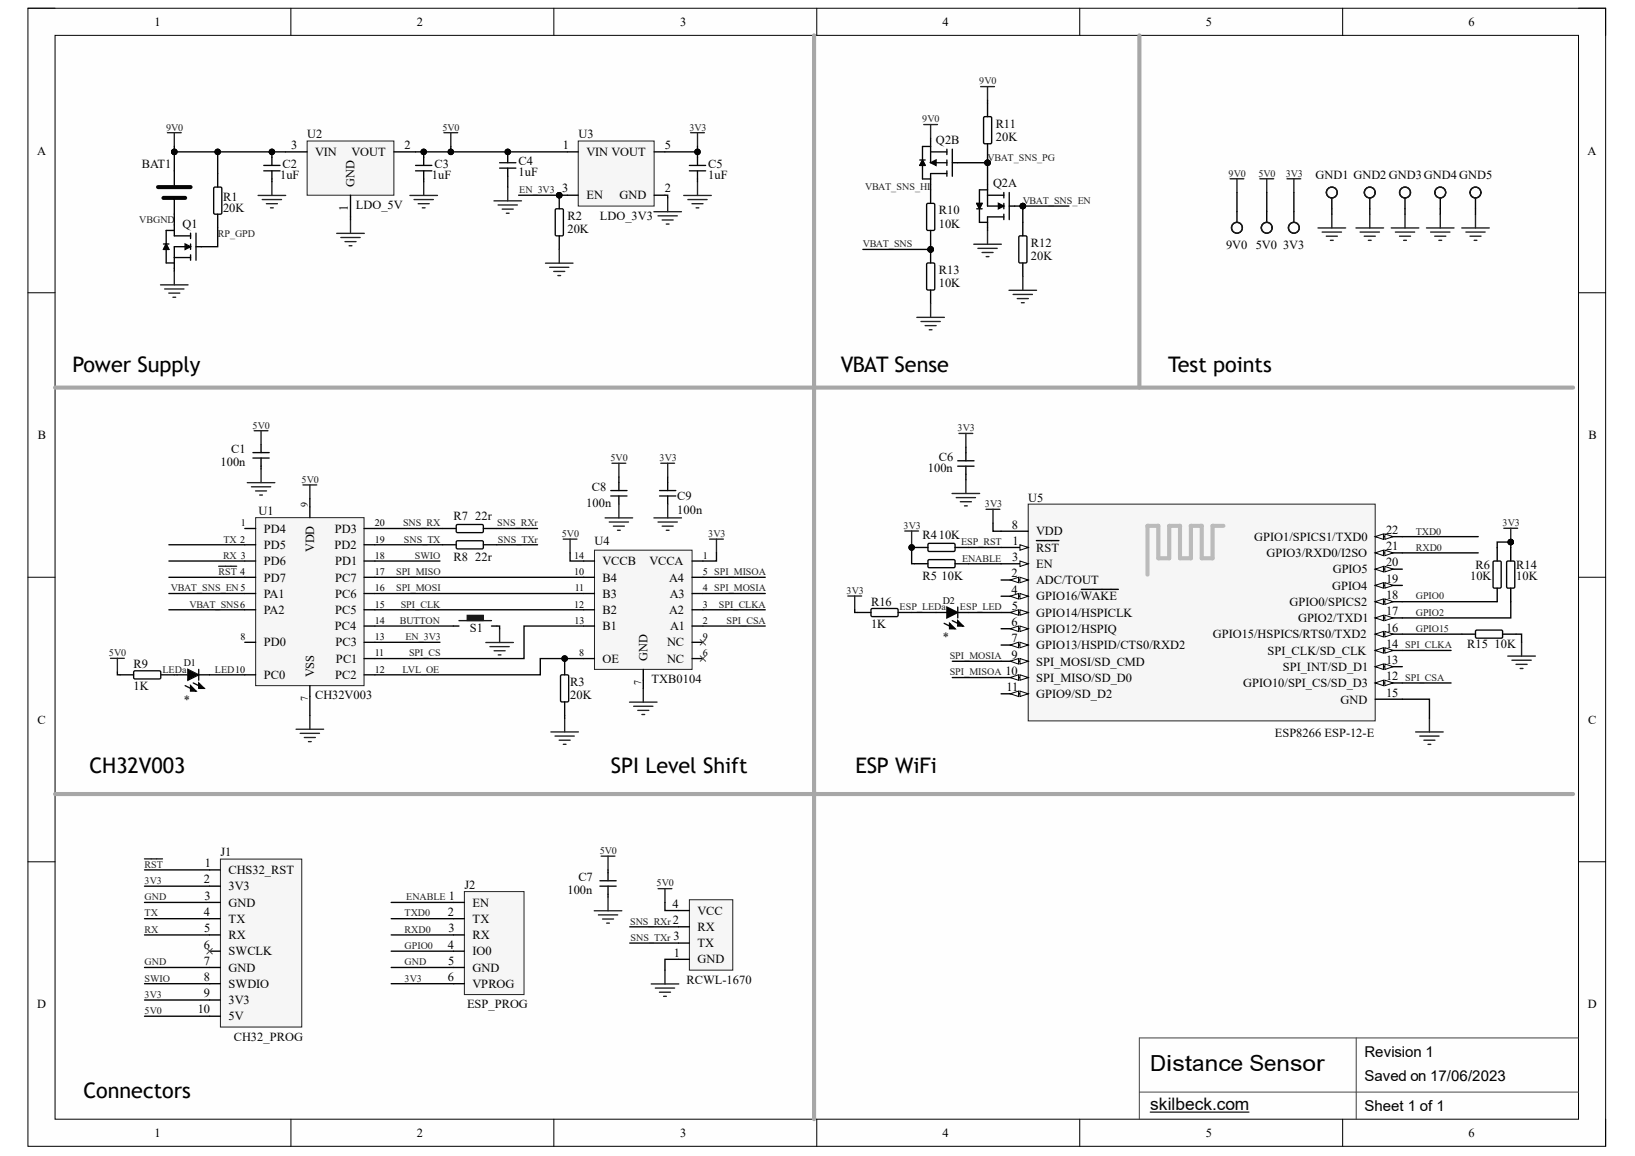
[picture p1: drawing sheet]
<svg xmlns="http://www.w3.org/2000/svg" width="297mm" height="210mm" viewBox="0 0 297 210" stroke-linecap="round" stroke-linejoin="round" font-family="sans-serif">
<defs><g id="words">
<text font-size="4" x="209" y="194.5">Distance Sensor</text>
<g font-size="3.9">
<text x="13.2" y="67.6">Power Supply</text>
<text x="152.7" y="67.6">VBAT Sense</text>
<text x="212.2" y="67.6">Test points</text>
<text x="16.2" y="140.4">CH32V003</text>
<text x="110.9" y="140.4">SPI Level Shift</text>
<text x="155.4" y="140.4">ESP WiFi</text>
<text x="15.1" y="199.4">Connectors</text>
</g>
<text font-size="3.1" fill="#030303" x="209" y="201.6">skilbeck.com</text>
<g font-size="2.7">
<text x="247.9" y="191.9">Revision 1</text>
<text x="247.9" y="196.3">Saved on 17/06/2023</text>
<text x="247.9" y="201.7">Sheet 1 of 1</text>
</g>
<g font-size="2.3">
<text x="64.4" y="34" transform="rotate(-90 64.4 34)">GND</text>
<text x="63.2" y="38.3" transform="rotate(-90 63.2 38.3)">1</text>
<text x="57.1" y="100.3" transform="rotate(-90 57.1 100.3)">VDD</text>
<text x="57.1" y="123" transform="rotate(-90 57.1 123)">VSS</text>
<text x="117.6" y="120.1" transform="rotate(-90 117.6 120.1)">GND</text>
</g>
<g font-size="2.2">
<text x="28.1" y="4.7">1</text>
<text x="75.7" y="4.7">2</text>
<text x="123.6" y="4.7">3</text>
<text x="171.2" y="4.7">4</text>
<text x="219.1" y="4.7">5</text>
<text x="266.8" y="4.7">6</text>
<text x="6.7" y="28.1">A</text>
<text x="52.9" y="27.1">3</text>
<text x="57.3" y="28.4">VIN</text>
<text x="63.9" y="28.4">VOUT</text>
<text x="73.5" y="27.1">2</text>
<text x="102.2" y="27.1">1</text>
<text x="106.6" y="28.4">VIN VOUT</text>
<text x="120.8" y="27.1">5</text>
<text x="288.4" y="28.1">A</text>
<text x="102.2" y="34.9">3</text>
<text x="120.8" y="34.9">2</text>
<text x="106.6" y="36.2">EN</text>
<text x="112.6" y="36.2">GND</text>
<text x="6.9" y="79.7">B</text>
<text x="288.6" y="79.7">B</text>
<text x="183.8" y="96">8</text>
<text x="47.9" y="96.7">PD4</text>
<text x="47.9" y="99.7">PD5</text>
<text x="60.7" y="99.7">PD2</text>
<text x="60.8" y="96.7">PD3</text>
<text x="183.9" y="101.9">3</text>
<text x="184" y="98.9">1</text>
<text x="188.3" y="100.2">RST</text>
<text x="188.3" y="97.2">VDD</text>
<text x="227.9" y="98.2">GPIO1/SPICS1/TXD0</text>
<text x="230.1" y="101.2">GPIO3/RXD0/I2SO</text>
<text x="251.8" y="99.9">21</text>
<text x="251.8" y="96.9">22</text>
<text x="47.9" y="102.6">PD6</text>
<text x="47.9" y="105.6">PD7</text>
<text x="60.9" y="105.6">PC7</text>
<text x="60.9" y="102.6">PD1</text>
<text x="109.5" y="105.6">B4</text>
<text x="109.5" y="102.6">VCCB</text>
<text x="118" y="102.6">VCCA</text>
<text x="121.6" y="105.6">A4</text>
<text x="183.8" y="104.8">2</text>
<text x="183.8" y="107.8">4</text>
<text x="188.3" y="106.1">ADC/TOUT</text>
<text x="188.3" y="103.1">EN</text>
<text x="242" y="107.1">GPIO4</text>
<text x="242.1" y="104.1">GPIO5</text>
<text x="251.8" y="105.8">19</text>
<text x="251.8" y="102.9">20</text>
<text x="47.9" y="108.5">PA1</text>
<text x="47.9" y="111.5">PA2</text>
<text x="60.9" y="108.5">PC6</text>
<text x="60.9" y="111.5">PC5</text>
<text x="109.5" y="108.5">B3</text>
<text x="109.5" y="111.5">B2</text>
<text x="121.6" y="111.5">A2</text>
<text x="121.7" y="108.5">A3</text>
<text x="183.8" y="113.7">6</text>
<text x="183.8" y="110.7">5</text>
<text x="188.3" y="109">GPIO16/WAKE</text>
<text x="188.3" y="112">GPIO14/HSPICLK</text>
<text x="234.3" y="110">GPIO0/SPICS2</text>
<text x="235.8" y="113">GPIO2/TXD1</text>
<text x="251.8" y="111.7">17</text>
<text x="251.8" y="108.8">18</text>
<text x="47.9" y="117.4">PD0</text>
<text x="60.8" y="114.4">PC4</text>
<text x="61" y="117.4">PC3</text>
<text x="109.5" y="114.4">B1</text>
<text x="121.2" y="117.4">NC</text>
<text x="121.8" y="114.4">A1</text>
<text x="183.8" y="116.6">7</text>
<text x="183.8" y="119.6">9</text>
<text x="188.3" y="114.9">GPIO12/HSPIQ</text>
<text x="188.3" y="117.9">GPIO13/HSPID/CTS0/RXD2</text>
<text x="220.3" y="115.9">GPIO15/HSPICS/RTS0/TXD2</text>
<text x="230.3" y="118.9">SPI_CLK/SD_CLK</text>
<text x="251.8" y="114.7">16</text>
<text x="251.8" y="117.6">14</text>
<text x="47.9" y="123.3">PC0</text>
<text x="60.9" y="123.3">PC2</text>
<text x="61" y="120.3">PC1</text>
<text x="109.5" y="120.3">OE</text>
<text x="121.2" y="120.3">NC</text>
<text x="182.6" y="122.5">10</text>
<text x="182.9" y="125.5">11</text>
<text x="188.3" y="120.9">SPI_MOSI/SD_CMD</text>
<text x="188.3" y="123.8">SPI_MISO/SD_D0</text>
<text x="225.8" y="124.8">GPIO10/SPI_CS/SD_D3</text>
<text x="233.1" y="121.8">SPI_INT/SD_D1</text>
<text x="251.8" y="123.5">12</text>
<text x="251.8" y="120.6">13</text>
<text x="6.8" y="131.4">C</text>
<text x="188.3" y="126.7">GPIO9/SD_D2</text>
<text x="243.6" y="127.7">GND</text>
<text x="251.8" y="126.5">15</text>
<text x="288.5" y="131.4">C</text>
<text x="37.1" y="160.4">2</text>
<text x="37.2" y="157.4">1</text>
<text x="41.5" y="158.7">CHS32_RST</text>
<text x="41.5" y="161.7">3V3</text>
<text x="37" y="166.3">4</text>
<text x="37.1" y="163.4">3</text>
<text x="41.5" y="164.6">GND</text>
<text x="41.5" y="167.6">TX</text>
<text x="81.3" y="166.3">2</text>
<text x="81.6" y="163.4">1</text>
<text x="85.9" y="164.6">EN</text>
<text x="85.9" y="167.6">TX</text>
<text x="122.2" y="164.8">4</text>
<text x="122.2" y="167.8">2</text>
<text x="126.7" y="166.1">VCC</text>
<text x="37" y="172.2">6</text>
<text x="37.1" y="169.3">5</text>
<text x="41.5" y="170.5">RX</text>
<text x="41.5" y="173.5">SWCLK</text>
<text x="81.3" y="172.2">4</text>
<text x="81.5" y="169.3">3</text>
<text x="85.9" y="170.5">RX</text>
<text x="85.9" y="173.5">IO0</text>
<text x="122.3" y="170.8">3</text>
<text x="122.4" y="173.7">1</text>
<text x="126.7" y="169.1">RX</text>
<text x="126.7" y="172">TX</text>
<text x="37.1" y="175.2">7</text>
<text x="37.1" y="178.1">8</text>
<text x="41.5" y="176.4">GND</text>
<text x="41.5" y="179.4">SWDIO</text>
<text x="81.3" y="178.1">6</text>
<text x="81.4" y="175.2">5</text>
<text x="85.9" y="176.4">GND</text>
<text x="85.9" y="179.4">VPROG</text>
<text x="126.7" y="174.9">GND</text>
<text x="6.8" y="183.1">D</text>
<text x="35.9" y="184">10</text>
<text x="37.1" y="181.1">9</text>
<text x="41.5" y="182.3">3V3</text>
<text x="41.5" y="185.3">5V</text>
<text x="288.5" y="183.1">D</text>
<text x="28.1" y="206.4">1</text>
<text x="75.7" y="206.4">2</text>
<text x="123.6" y="206.4">3</text>
<text x="171.2" y="206.4">4</text>
<text x="219.1" y="206.4">5</text>
<text x="266.8" y="206.4">6</text>
</g>
<g font-size="2.2" fill="#030303">
<text x="180.9" y="23.2">R11</text>
<text x="55.8" y="25.1">U2</text>
<text x="105.1" y="25.1">U3</text>
<text x="170" y="26.1">Q2B</text>
<text x="180.9" y="25.6">20K</text>
<text x="25.8" y="30.6">BAT1</text>
<text x="50.9" y="32.5">1uF</text>
<text x="51.4" y="30.6">C2</text>
<text x="78.5" y="32.5">1uF</text>
<text x="78.9" y="30.6">C3</text>
<text x="94.2" y="30">C4</text>
<text x="94.2" y="32">1uF</text>
<text x="128.7" y="30.6">C5</text>
<text x="128.7" y="32.5">1uF</text>
<text x="180.4" y="34">Q2A</text>
<text x="239" y="32.5">GND1 GND2 GND3GND4GND5</text>
<text x="33.2" y="41.4">Q1</text>
<text x="40.5" y="36.4">R1</text>
<text x="40.5" y="38.4">20K</text>
<text x="64.7" y="37.9">LDO_5V</text>
<text x="103.1" y="39.9">R2</text>
<text x="109" y="39.9">LDO_3V3</text>
<text x="170.5" y="38.9">R10</text>
<text x="170.5" y="41.4">10K</text>
<text x="103.1" y="42.3">20K</text>
<text x="187.3" y="44.8">R12</text>
<text x="187.3" y="47.2">20K</text>
<text x="222.7" y="45.3">9V0</text>
<text x="228.2" y="45.3">5V0</text>
<text x="233.1" y="45.3">3V3</text>
<text x="170.5" y="49.7">R13</text>
<text x="170.5" y="52.2">10K</text>
<text x="42" y="82.2">C1</text>
<text x="170.5" y="83.7">C6</text>
<text x="40.1" y="84.6">100n</text>
<text x="107.5" y="89.1">C8</text>
<text x="168.6" y="85.7">100n</text>
<text x="47" y="93.5">U1</text>
<text x="82.4" y="94.5">R7</text>
<text x="86.3" y="94.5">22r</text>
<text x="106.5" y="92">100n</text>
<text x="123" y="90.9">C9</text>
<text x="123" y="93.3">100n</text>
<text x="186.8" y="91.1">U5</text>
<text x="82.4" y="101.9">R8</text>
<text x="86.3" y="101.9">22r</text>
<text x="108" y="98.9">U4</text>
<text x="167.6" y="97.9">R410K</text>
<text x="167.6" y="105.3">R5</text>
<text x="171.1" y="105.3">10K</text>
<text x="267.1" y="105.3">10K</text>
<text x="268" y="103.4">R6</text>
<text x="275.4" y="103.4">R14</text>
<text x="275.4" y="105.3">10K</text>
<text x="158.2" y="110">R16</text>
<text x="158.2" y="114">1K</text>
<text x="85.4" y="114.7">S1</text>
<text x="171.3" y="116.4">*</text>
<text x="266.6" y="117.6">R15</text>
<text x="271.5" y="117.6">10K</text>
<text x="24.3" y="121.3">R9</text>
<text x="24.3" y="125.3">1K</text>
<text x="103.6" y="124.5">R3</text>
<text x="118.4" y="124">TXB0104</text>
<text x="33.4" y="127.7">*</text>
<text x="57.3" y="127">CH32V003</text>
<text x="103.6" y="127">20K</text>
<text x="231.6" y="133.9">ESP8266 ESP-12-E</text>
<text x="40.1" y="155.5">J1</text>
<text x="84.4" y="161.4">J2</text>
<text x="105.1" y="159.9">C7</text>
<text x="103.1" y="162.4">100n</text>
<text x="124.7" y="178.6">RCWL-1670</text>
<text x="84.9" y="183.1">ESP_PROG</text>
<text x="42.5" y="189">CH32_PROG</text>
</g>
<g font-size="1.8" fill="#202020">
<text x="177.9" y="15.3">9V0</text>
<text x="30.2" y="23.7">9V0</text>
<text x="80.4" y="23.7">5V0</text>
<text x="125.2" y="23.7">3V3</text>
<text x="167.5" y="22.2">9V0</text>
<text x="179.4" y="29.2">VBAT_SNS_PG</text>
<text x="94.3" y="35.1">EN_3V3</text>
<text x="157.2" y="34.6">VBAT_SNS_HI</text>
<text x="223.2" y="32.1">9V0</text>
<text x="228.6" y="32.1">5V0</text>
<text x="233.6" y="32.1">3V3</text>
<text x="25.3" y="40.5">VBGND</text>
<text x="185.8" y="37">VBAT_SNS_EN</text>
<text x="39.5" y="43">RP_GPD</text>
<text x="156.8" y="44.9">VBAT_SNS</text>
<text x="45.9" y="77.8">5V0</text>
<text x="110.9" y="83.7">5V0</text>
<text x="119.8" y="83.7">3V3</text>
<text x="174" y="78.3">3V3</text>
<text x="54.8" y="87.7">5V0</text>
<text x="73.2" y="95.6">SNS_RX</text>
<text x="90.3" y="95.6">SNS_RXr</text>
<text x="178.9" y="92.1">3V3</text>
<text x="273" y="95.5">3V3</text>
<text x="40.5" y="101.5">RX 3</text>
<text x="40.6" y="98.5">TX 2</text>
<text x="73.3" y="98.5">SNS_TX</text>
<text x="75.4" y="101.5">SWIO</text>
<text x="90.4" y="98.5">SNS_TXr</text>
<text x="102.1" y="97.5">5V0</text>
<text x="128.7" y="97.5">3V3</text>
<text x="164.2" y="96">3V3</text>
<text x="174.6" y="99">ESP_RST</text>
<text x="174.8" y="102">ENABLE</text>
<text x="257.2" y="97.1">TXD0</text>
<text x="257.2" y="100">RXD0</text>
<text x="31" y="107.4">VBAT_SNS_EN5</text>
<text x="39.7" y="104.4">RST 4</text>
<text x="72" y="104.4">SPI_MISO</text>
<text x="72" y="107.4">SPI_MOSI</text>
<text x="153.8" y="107.8">3V3</text>
<text x="34.4" y="110.3">VBAT_SNS6</text>
<text x="72.6" y="113.3">BUTTON</text>
<text x="72.8" y="110.3">SPI_CLK</text>
<text x="130.6" y="110.3">SPI_CLKA</text>
<text x="132" y="113.3">SPI_CSA</text>
<text x="163.4" y="110.8">ESP_LEDa</text>
<text x="174.4" y="110.8">ESP_LED</text>
<text x="257.2" y="108.9">GPIO0</text>
<text x="257.2" y="111.8">GPIO2</text>
<text x="19.8" y="119.2">5V0</text>
<text x="73.6" y="116.2">EN_3V3</text>
<text x="74.3" y="119.2">SPI_CS</text>
<text x="172.5" y="119.7">SPI_MOSIA</text>
<text x="255.3" y="117.7">SPI_CLKA</text>
<text x="257.2" y="114.8">GPIO15</text>
<text x="29.5" y="122.2">LEDa</text>
<text x="39" y="122.2">LED10</text>
<text x="73.1" y="122.2">LVL_OE</text>
<text x="172.5" y="122.6">SPI_MISOA</text>
<text x="255.3" y="123.6">SPI_CSA</text>
<text x="109" y="155.1">5V0</text>
<text x="26.3" y="160.5">3V3</text>
<text x="26.3" y="157.6">RST</text>
<text x="119.3" y="161">5V0</text>
<text x="26.3" y="163.5">GND</text>
<text x="26.3" y="166.4">TX</text>
<text x="73.5" y="166.4">TXD0</text>
<text x="73.8" y="163.5">ENABLE</text>
<text x="114.5" y="167.9">SNS_RXr</text>
<text x="26.3" y="169.4">RX</text>
<text x="73.5" y="169.4">RXD0</text>
<text x="73.5" y="172.3">GPIO0</text>
<text x="114.5" y="170.8">SNS_TXr</text>
<text x="26.3" y="178.2">SWIO</text>
<text x="26.3" y="175.3">GND</text>
<text x="73.5" y="175.3">GND</text>
<text x="73.5" y="178.2">3V3</text>
<text x="26.3" y="181.2">3V3</text>
<text x="26.3" y="184.2">5V0</text>
</g>
<g font-size="1.8">
<text x="43.8" y="95.6">1</text>
<text x="55.9" y="92" transform="rotate(-90 55.9 92)">9</text>
<text x="68.1" y="95.6">20</text>
<text x="68.1" y="101.5">18</text>
<text x="68.1" y="98.5">19</text>
<text x="104.3" y="101.5">14</text>
<text x="127.7" y="101.5">1</text>
<text x="68.1" y="107.4">16</text>
<text x="68.1" y="104.4">17</text>
<text x="104.3" y="104.4">10</text>
<text x="104.4" y="107.4">11</text>
<text x="127.7" y="107.4">4 SPI_MOSIA</text>
<text x="127.7" y="104.4">5 SPI_MISOA</text>
<text x="68.1" y="113.3">14</text>
<text x="68.1" y="110.3">15</text>
<text x="104.3" y="110.3">12</text>
<text x="104.4" y="113.3">13</text>
<text x="127.7" y="113.3">2</text>
<text x="127.7" y="110.3">3</text>
<text x="171.3" y="109.6">D2</text>
<text x="43.7" y="116.2">8</text>
<text x="68.1" y="119.2">11</text>
<text x="68.1" y="116.2">13</text>
<text x="105.2" y="119.2">8</text>
<text x="127.7" y="119.2">6</text>
<text x="127.7" y="116.2">9</text>
<text x="33.4" y="120.9">D1</text>
<text x="68.1" y="122.2">12</text>
<text x="116.5" y="124.3" transform="rotate(-90 116.5 124.3)">7</text>
<text x="55.9" y="127.3" transform="rotate(-90 55.9 127.3)">7</text>
</g>
</g></defs>
<path d="M5.1 1.5h286.6v206.6h-286.6z" fill-rule="evenodd" fill="#fefefe"/>
<path d="M5.1 1.5h286.6v206.6h-286.6z" fill="none" stroke="#000" stroke-width=".18"/>
<path d="M10 6.4h276.8v196.8h-276.8z" fill-rule="evenodd" fill="#fefefe"/>
<g fill="none" stroke="#000" stroke-width=".18">
<path d="M5.1 1.5h4.9M10 6.4h276.8v196.8h-276.8zM52.8 1.5v4.9M100.6 1.5v4.9M148.4 1.5v4.9M196.2 1.5v4.9M243.9 1.5v4.9M286.8 1.5h4.9v4.9M5.1 53.2h4.9M286.8 53.2h4.9M5.1 104.8h4.9M286.8 104.8h4.9"/>
<path d="M5.1 156.5h4.9M286.8 156.5h4.9M52.9 203.2v4.9M100.6 203.2v4.9M148.4 203.2v4.9M196.2 203.2v4.9M243.9 203.2v4.9M291.7 203.2v4.9"/>
</g>
<path d="M207 198.3h79.8M246.4 188.5v14.7M286.8 188.5h-79.8v14.7" fill="none" stroke="#414141" stroke-width=".18"/>
<path d="M209 201.9h17.9" fill="none" stroke="#030303" stroke-width=".21"/>
<path d="M31.7 31v3M31.7 35.9v3" fill="none" stroke="#000" stroke-width=".25"/>
<path d="M28.7 34h5.9M29.7 35.9h3.9" fill="none" stroke="#0a0a0a" stroke-width=".75"/>
<g fill="none" stroke="#202020" stroke-width=".25">
<path d="M30.4 24.1h2.5M31.7 24.1v2.5M118.8 38.4h5M119.5 39.2h3.6M120.3 39.9h2M121.3 35.9v2.5M125.5 24.1h2.5M126.7 24.1v2.5M29.2 51.7h5M29.9 52.5h3.5M30.7 53.2h2M31.4 54h.5"/>
<path d="M31.7 49.2v2.5M121 40.7h.6"/>
</g>
<path d="M186.8 91.5h63v39.4h-63z" fill-rule="evenodd" fill="#f6f6f6"/>
<path d="M186.8 91.5h63v39.4h-63z" fill="none" stroke="#202020" stroke-width=".18"/>
<path d="M181.9 99.4h4.9" fill="none" stroke="#000" stroke-width=".25"/>
<path d="M185.3 98.9l1.5 .5-1.5 .5z" fill="#fbfbfb"/>
<path d="M185.3 98.9l1.5 .5-1.5 .5z" fill="none" stroke="#000" stroke-width=".18"/>
<path d="M188.3 98.2h4.1M181.9 105.3h4.9" fill="none" stroke="#000" stroke-width=".25"/>
<path d="M185.3 104.8l1.5 .5-1.5 .5z" fill="#fbfbfb"/>
<path d="M185.3 104.8l1.5 .5-1.5 .5z" fill="none" stroke="#000" stroke-width=".18"/>
<path d="M183.5 105.3l1.5-.5v1z" fill="#fbfbfb"/>
<path d="M183.5 105.3l1.5-.5v1z" fill="none" stroke="#000" stroke-width=".18"/>
<path d="M181.9 102.4h4.9" fill="none" stroke="#000" stroke-width=".25"/>
<path d="M185.3 101.9l1.5 .5-1.5 .5z" fill="#fbfbfb"/>
<path d="M185.3 101.9l1.5 .5-1.5 .5z" fill="none" stroke="#000" stroke-width=".18"/>
<path d="M181.9 108.3h4.9" fill="none" stroke="#000" stroke-width=".25"/>
<path d="M185.3 107.8l1.5 .5-1.5 .5z" fill="#fbfbfb"/>
<path d="M185.3 107.8l1.5 .5-1.5 .5z" fill="none" stroke="#000" stroke-width=".18"/>
<path d="M183.5 108.3l1.5-.5v1z" fill="#fbfbfb"/>
<path d="M183.5 108.3l1.5-.5v1z" fill="none" stroke="#000" stroke-width=".18"/>
<path d="M181.9 111.2h4.9M196.4 107h6.8" fill="none" stroke="#000" stroke-width=".25"/>
<path d="M185.3 110.7l1.5 .5-1.5 .5z" fill="#fbfbfb"/>
<path d="M185.3 110.7l1.5 .5-1.5 .5z" fill="none" stroke="#000" stroke-width=".18"/>
<path d="M183.5 111.2l1.5-.5v1z" fill="#fbfbfb"/>
<path d="M183.5 111.2l1.5-.5v1z" fill="none" stroke="#000" stroke-width=".18"/>
<path d="M181.9 114.2h4.9" fill="none" stroke="#000" stroke-width=".25"/>
<path d="M185.3 113.7l1.5 .5-1.5 .5z" fill="#fbfbfb"/>
<path d="M185.3 113.7l1.5 .5-1.5 .5z" fill="none" stroke="#000" stroke-width=".18"/>
<path d="M183.5 114.2l1.5-.5v1z" fill="#fbfbfb"/>
<path d="M183.5 114.2l1.5-.5v1z" fill="none" stroke="#000" stroke-width=".18"/>
<path d="M181.9 117.1h4.9" fill="none" stroke="#000" stroke-width=".25"/>
<path d="M185.3 116.6l1.5 .5-1.5 .5z" fill="#fbfbfb"/>
<path d="M185.3 116.6l1.5 .5-1.5 .5z" fill="none" stroke="#000" stroke-width=".18"/>
<path d="M183.5 117.1l1.5-.5v1z" fill="#fbfbfb"/>
<path d="M183.5 117.1l1.5-.5v1z" fill="none" stroke="#000" stroke-width=".18"/>
<path d="M181.9 96.5h4.9M249.8 115.1h5M249.8 127h5" fill="none" stroke="#000" stroke-width=".25"/>
<path d="M249.8 115.1l1.5-.4v1z" fill="#fbfbfb"/>
<path d="M249.8 115.1l1.5-.4v1z" fill="none" stroke="#000" stroke-width=".18"/>
<path d="M251.6 114.7l1.5 .4-1.5 .6z" fill="#fbfbfb"/>
<path d="M251.6 114.7l1.5 .4-1.5 .6z" fill="none" stroke="#000" stroke-width=".18"/>
<path d="M249.8 112.2h5" fill="none" stroke="#000" stroke-width=".25"/>
<path d="M249.8 112.2l1.5-.5v1z" fill="#fbfbfb"/>
<path d="M249.8 112.2l1.5-.5v1z" fill="none" stroke="#000" stroke-width=".18"/>
<path d="M251.6 111.7l1.5 .5-1.5 .5z" fill="#fbfbfb"/>
<path d="M251.6 111.7l1.5 .5-1.5 .5z" fill="none" stroke="#000" stroke-width=".18"/>
<path d="M249.8 109.3h5" fill="none" stroke="#000" stroke-width=".25"/>
<path d="M249.8 109.3l1.5-.6v1.1z" fill="#fbfbfb"/>
<path d="M249.8 109.3l1.5-.6v1.1z" fill="none" stroke="#000" stroke-width=".18"/>
<path d="M251.6 108.7l1.5 .6-1.5 .5z" fill="#fbfbfb"/>
<path d="M251.6 108.7l1.5 .6-1.5 .5z" fill="none" stroke="#000" stroke-width=".18"/>
<path d="M249.8 106.3h5" fill="none" stroke="#000" stroke-width=".25"/>
<path d="M249.8 106.3l1.5-.5v1z" fill="#fbfbfb"/>
<path d="M249.8 106.3l1.5-.5v1z" fill="none" stroke="#000" stroke-width=".18"/>
<path d="M251.6 105.8l1.5 .5-1.5 .5z" fill="#fbfbfb"/>
<path d="M251.6 105.8l1.5 .5-1.5 .5z" fill="none" stroke="#000" stroke-width=".18"/>
<path d="M249.8 103.3h5" fill="none" stroke="#000" stroke-width=".25"/>
<path d="M249.8 103.3l1.5-.5v1z" fill="#fbfbfb"/>
<path d="M249.8 103.3l1.5-.5v1z" fill="none" stroke="#000" stroke-width=".18"/>
<path d="M251.6 102.8l1.5 .5-1.5 .5z" fill="#fbfbfb"/>
<path d="M251.6 102.8l1.5 .5-1.5 .5z" fill="none" stroke="#000" stroke-width=".18"/>
<path d="M249.8 100.4h5" fill="none" stroke="#000" stroke-width=".25"/>
<path d="M249.8 100.4l1.5-.5v1z" fill="#fbfbfb"/>
<path d="M249.8 100.4l1.5-.5v1z" fill="none" stroke="#000" stroke-width=".18"/>
<path d="M251.6 99.9l1.5 .5-1.5 .5z" fill="#fbfbfb"/>
<path d="M251.6 99.9l1.5 .5-1.5 .5z" fill="none" stroke="#000" stroke-width=".18"/>
<path d="M249.8 97.4h5" fill="none" stroke="#000" stroke-width=".25"/>
<path d="M249.8 97.4l1.5-.5v1z" fill="#fbfbfb"/>
<path d="M249.8 97.4l1.5-.5v1z" fill="none" stroke="#000" stroke-width=".18"/>
<path d="M251.6 96.9l1.5 .5-1.5 .5z" fill="#fbfbfb"/>
<path d="M251.6 96.9l1.5 .5-1.5 .5z" fill="none" stroke="#000" stroke-width=".18"/>
<path d="M181.9 120.1h4.9" fill="none" stroke="#000" stroke-width=".25"/>
<path d="M185.3 119.6l1.5 .5-1.5 .5z" fill="#fbfbfb"/>
<path d="M185.3 119.6l1.5 .5-1.5 .5z" fill="none" stroke="#000" stroke-width=".18"/>
<path d="M183.5 120.1l1.5-.5v1z" fill="#fbfbfb"/>
<path d="M183.5 120.1l1.5-.5v1z" fill="none" stroke="#000" stroke-width=".18"/>
<path d="M181.9 123h4.9" fill="none" stroke="#000" stroke-width=".25"/>
<path d="M185.3 122.5l1.5 .5-1.5 .5z" fill="#fbfbfb"/>
<path d="M185.3 122.5l1.5 .5-1.5 .5z" fill="none" stroke="#000" stroke-width=".18"/>
<path d="M183.5 123l1.5-.5v1z" fill="#fbfbfb"/>
<path d="M183.5 123l1.5-.5v1z" fill="none" stroke="#000" stroke-width=".18"/>
<path d="M181.9 126h4.9" fill="none" stroke="#000" stroke-width=".25"/>
<path d="M185.3 125.5l1.5 .5-1.5 .5z" fill="#fbfbfb"/>
<path d="M185.3 125.5l1.5 .5-1.5 .5z" fill="none" stroke="#000" stroke-width=".18"/>
<path d="M183.5 126l1.5-.5v1z" fill="#fbfbfb"/>
<path d="M183.5 126l1.5-.5v1z" fill="none" stroke="#000" stroke-width=".18"/>
<path d="M249.8 124h5" fill="none" stroke="#000" stroke-width=".25"/>
<path d="M249.8 124l1.5-.5v1z" fill="#fbfbfb"/>
<path d="M249.8 124l1.5-.5v1z" fill="none" stroke="#000" stroke-width=".18"/>
<path d="M251.6 123.5l1.5 .5-1.5 .5z" fill="#fbfbfb"/>
<path d="M251.6 123.5l1.5 .5-1.5 .5z" fill="none" stroke="#000" stroke-width=".18"/>
<path d="M249.8 121.1h5" fill="none" stroke="#000" stroke-width=".25"/>
<path d="M249.8 121.1l1.5-.5v1z" fill="#fbfbfb"/>
<path d="M249.8 121.1l1.5-.5v1z" fill="none" stroke="#000" stroke-width=".18"/>
<path d="M251.6 120.6l1.5 .5-1.5 .5z" fill="#fbfbfb"/>
<path d="M251.6 120.6l1.5 .5-1.5 .5z" fill="none" stroke="#000" stroke-width=".18"/>
<path d="M249.8 118.1h5" fill="none" stroke="#000" stroke-width=".25"/>
<path d="M249.8 118.1l1.5-.5v1z" fill="#fbfbfb"/>
<path d="M249.8 118.1l1.5-.5v1z" fill="none" stroke="#000" stroke-width=".18"/>
<path d="M251.6 117.6l1.5 .5-1.5 .5z" fill="#fbfbfb"/>
<path d="M251.6 117.6l1.5 .5-1.5 .5z" fill="none" stroke="#000" stroke-width=".18"/>
<path d="M222.3 95.5h-2v5.9h-2v-5.9h-2v5.9h-1.9v-5.9h-2v5.9h-2v-5.9h-1.9v8.8" fill="none" stroke="#b9b9b9" stroke-width=".75"/>
<path d="M55.8 25.6h15.8v9.8h-15.8z" fill-rule="evenodd" fill="#f6f6f6"/>
<path d="M55.8 25.6h15.8v9.8h-15.8z" fill="none" stroke="#202020" stroke-width=".18"/>
<path d="M51.9 27.6h3.9M63.7 35.4v4M71.6 27.6h3.9" fill="none" stroke="#000" stroke-width=".25"/>
<path d="M63.7 39.9v2.5M61.2 42.4h5M61.9 43.1h3.5M62.7 43.9h2M63.4 44.6h.5" fill="none" stroke="#202020" stroke-width=".25"/>
<path d="M46.4 94h19.7v30.5h-19.7z" fill-rule="evenodd" fill="#f6f6f6"/>
<path d="M46.4 94h19.7v30.5h-19.7z" fill="none" stroke="#202020" stroke-width=".18"/>
<g fill="none" stroke="#000" stroke-width=".25">
<path d="M49.4 28.6v1.4M49.4 31v1.5M77 28.6v1.4M77 31v1.5M92.2 28.1v1.4M92.2 30.5v1.5M126.7 28.6v1.4M126.7 31v1.5M44.5 96h1.9M44.5 98.9h1.9M47.4 80.7v1.5M47.4 83.2v1.4"/>
<path d="M56.3 92v2M66.1 96h2M66.1 98.9h2M166.1 99.4h2.5M173.5 99.4h2.5M175.5 82.2v1.5M175.5 84.6v1.5M44.5 101.9h1.9M44.5 104.8h1.9M44.5 107.8h1.9M44.5 110.7h1.9M44.5 116.6h1.9"/>
<path d="M66.1 101.9h2M66.1 104.8h2M66.1 107.8h2M66.1 110.7h2M66.1 116.6h2M66.1 119.6h2M66.1 113.7h2M166.1 102.4h2.5M173.5 102.4h2.5M44.5 122.5h1.9M56.3 124.5v2M66.1 122.5h2"/>
</g>
<g fill="none" stroke="#202020" stroke-width=".25">
<path d="M46.9 35.5h5M47.6 36.2h3.5M48.4 37h2M49.1 37.7h.5M49.4 33v2.5M74.5 35.5h5M75.2 36.2h3.5M76 37h2M76.7 37.7h.5M77 33v2.5M80.7 24.1h2.5M81.9 24.1v2.5"/>
<path d="M89.7 36.5h5M90.5 37.2h3.5M91.2 38h2M92 38.7h.5M92.2 34v2.5M124.2 35.5h5M125 36.2h3.5M125.7 37h2M126.5 37.7h.5M126.7 33v2.5M44.9 87.6h5M45.7 88.4h3.5"/>
<path d="M46.4 89.1h2M47.2 89.9h.5M47.4 85.1v2.5M173 89.6h5M173.7 90.4h3.5M174.5 91.1h2M175.2 91.9h.5M175.5 87.1v2.5M53.8 132.4h5M54.5 133.2h3.5M55.3 133.9h2M56 134.7h.5"/>
<path d="M56.3 129.9v2.5M257.2 132.9h5M257.9 133.7h3.5M258.7 134.4h2M259.4 135.2h.5M259.7 130.4v2.5"/>
</g>
<g fill="none" stroke="#0a0a0a" stroke-width=".25">
<path d="M47.9 31h3M47.9 30h3M75.5 31h3M75.5 30h3M90.8 30.5h2.9M90.8 29.5h2.9M125.2 31h3M125.2 30h3M45.9 83.2h3M45.9 82.2h3M168.7 98.7h4.6l.2 .2v1l-.2 .2h-4.5l-.2-.2zM174 84.6h3"/>
<path d="M174 83.7h3M168.7 101.7l4.6-.1 .2 .3v.9l-.2 .3h-4.5l-.2-.3z"/>
</g>
<path d="M108 99.9h17.7v21.6h-17.7z" fill-rule="evenodd" fill="#f6f6f6"/>
<path d="M108 99.9h17.7v21.6h-17.7z" fill="none" stroke="#202020" stroke-width=".18"/>
<g fill="none" stroke="#000" stroke-width=".25">
<path d="M106 101.9h2M106 113.7h2M106 110.7h2M106 107.8h2M106 104.8h2M106 119.6h2M125.7 101.9h2M125.7 113.7h2M125.7 110.7h2M125.7 107.8h2M125.7 104.8h2M125.7 119.6h2"/>
<path d="M125.7 116.6h2M102.6 120.1v2.4M102.6 127.5v2.4M116.9 121.5v2"/>
</g>
<g fill="none" stroke="#202020" stroke-width=".25">
<path d="M46.2 78.2h2.5M47.4 78.2v2.5M174.2 78.7h2.5M175.5 78.7v2.5M55 88.1h2.5M56.3 88.1v2.4M164.4 96.4h2.5M165.6 96.4v2.5M179.1 92.5h2.6M180.4 92.5v2.5M100.1 132.9h5M100.8 133.7h3.5"/>
<path d="M101.6 134.4h2M102.3 135.2h.5M102.6 130.4v2.5"/>
</g>
<path d="M127.2 119.1l1 1M127.2 116.1l1 1M128.2 119.1l-1 1M128.2 116.1l-1 1" fill="none" stroke="#4a4a4a" stroke-width=".18"/>
<path d="M101.9 122.6l1.2-.1 .2 .3v4.4l-.2 .3h-1l-.3-.3z" fill="none" stroke="#0a0a0a" stroke-width=".25"/>
<circle cx="101.6" cy="35.4" r=".5" fill="#030303"/>
<circle cx="101.6" cy="35.4" r=".5" fill="none" stroke="#030303" stroke-width=".18"/>
<path d="M101.6 35.4v2.5" fill="none" stroke="#000" stroke-width=".25"/>
<circle cx="101.6" cy="35.4" r=".5" fill="#030303"/>
<circle cx="101.6" cy="35.4" r=".5" fill="none" stroke="#030303" stroke-width=".18"/>
<path d="M101.6 42.8v2.5" fill="none" stroke="#000" stroke-width=".25"/>
<path d="M100.9 38l1.2-.1 .3 .3v4.4l-.3 .2h-1l-.2-.2z" fill="none" stroke="#0a0a0a" stroke-width=".25"/>
<path d="M99.1 47.8h5M99.9 48.5h3.5M100.6 49.3h2M101.3 50h.6M101.6 45.3v2.5" fill="none" stroke="#202020" stroke-width=".25"/>
<path d="M105 25.6h13.8v11.8h-13.8z" fill-rule="evenodd" fill="#f6f6f6"/>
<path d="M105 25.6h13.8v11.8h-13.8z" fill="none" stroke="#202020" stroke-width=".18"/>
<path d="M103.1 35.4h1.9M103.1 27.6h1.9M118.8 35.4h2M118.8 27.6h2" fill="none" stroke="#000" stroke-width=".25"/>
<path d="M84.4 161.9h10.8v18.7h-10.8z" fill-rule="evenodd" fill="#f6f6f6"/>
<path d="M84.4 161.9h10.8v18.7h-10.8z" fill="none" stroke="#202020" stroke-width=".18"/>
<path d="M272 99.4v2.5M272 106.8v2.5M82.4 163.9h2M82.4 166.8h2M82.4 169.8h2M82.4 172.7h2M82.4 175.7h2M82.4 178.6h2" fill="none" stroke="#000" stroke-width=".25"/>
<path d="M271.3 101.9h1.2l.2 .2v4.4l-.2 .3h-1l-.2-.3z" fill="none" stroke="#0a0a0a" stroke-width=".25"/>
<path d="M273.2 95.9h2.5M274.5 95.9v2.5" fill="none" stroke="#202020" stroke-width=".25"/>
<circle cx="274.5" cy="98.4" r=".5" fill="#030303"/>
<circle cx="274.5" cy="98.4" r=".5" fill="none" stroke="#030303" stroke-width=".18"/>
<path d="M40 156h14.8v30.5h-14.8z" fill-rule="evenodd" fill="#f6f6f6"/>
<path d="M40 156h14.8v30.5h-14.8z" fill="none" stroke="#202020" stroke-width=".18"/>
<g fill="none" stroke="#000" stroke-width=".25">
<path d="M80.4 96h2.5M80.4 98.9h2.5M87.8 96h2.5M87.8 98.9h2.5M112.4 87.6v1.5M112.4 90.1v1.4M121.3 87.6v1.5M121.3 90.1v1.4M21.8 122.5h2.5M29.2 122.5h2.5M32.2 122.5h1.9M36.1 122.5h2"/>
<path d="M38.1 158h1.9M110.5 158.4v1.5M38.1 160.9h1.9M38.1 163.9h1.9M38.1 166.8h1.9M38.1 169.8h1.9M38.1 172.7h1.9M38.1 175.7h1.9M38.1 178.6h1.9M110.5 160.9v1.5M38.1 181.6h1.9M38.1 184.5h1.9"/>
</g>
<path d="M37.6 172.2l1 1M38.6 172.2l-1 1" fill="none" stroke="#4a4a4a" stroke-width=".18"/>
<g fill="none" stroke="#202020" stroke-width=".25">
<path d="M109.9 94h5M110.7 94.8h3.5M111.2 84.1h2.5M111.4 95.5h2M112.2 96.3h.5M112.4 84.1v2.5M112.4 91.5v2.5M118.8 94h5M119.5 94.8h3.6M120 84.1h2.6M120.3 95.5h2M121 96.3h.6"/>
<path d="M121.3 84.1v2.5M121.3 91.5v2.5M20.1 119.5h2.5M21.3 119.5v2.5M39.7 102.8h3.3M26.3 156h3.2M109.2 155.5h2.5M110.5 155.5v2.5M108 165.4h5M108.7 166.1h3.5M109.5 166.9h2M110.2 167.6h.5"/>
<path d="M110.5 162.9v2.5"/>
</g>
<path d="M83 95.3l4.6-.1 .2 .3v1l-.2 .2h-4.5l-.2-.2zM83 98.3l4.6-.1 .2 .2v1l-.2 .3h-4.5l-.2-.3zM111 90.1h2.9M111 89.1h2.9M119.8 90.1h3M119.8 89.1h3M24.4 121.9l4.6-.1 .2 .3v.9l-.2 .3h-4.5l-.2-.3zM109 159.9h2.9M109 160.9h2.9" fill="none" stroke="#0a0a0a" stroke-width=".25"/>
<path d="M34.1 121.5l2 1-2 1z" fill="#0d0d0d"/>
<path d="M34.1 121.5l2 1-2 1zM36.1 121.5v2" fill="none" stroke="#0d0d0d" stroke-width=".25"/>
<path d="M33.6 124.5l2 1" fill="none" stroke="#0a0a0a" stroke-width=".25"/>
<path d="M34.6 124.5l1 1h-1z" fill="#0a0a0a"/>
<path d="M34.6 124.5l1 1h-1zM35.1 124l2 1" fill="none" stroke="#0a0a0a" stroke-width=".25"/>
<path d="M36.1 124l1 1h-1z" fill="#0a0a0a"/>
<path d="M179.4 34.5v1h3M179.4 37.4h2M182.4 35v.9M182.4 36.9v1M182.4 38.9v1M182.4 39.4h-3v1M183.4 35v4.9M36.1 124l1 1h-1z" fill="none" stroke="#0a0a0a" stroke-width=".25"/>
<path d="M183.4 37.4h.9" fill="none" stroke="#000" stroke-width=".25"/>
<path d="M181.4 36.9l1 .5-1 .5z" fill="#0a0a0a"/>
<path d="M177.4 37.9h1M177.4 36.9h1l-.5 1zM177.9 37.9v2.5h1.5M179.4 34.5h-1.5v2.4M179.4 35.5v1.9M181.4 36.9l1 .5-1 .5z" fill="none" stroke="#0a0a0a" stroke-width=".25"/>
<path d="M179.4 33.5v1M179.4 40.4v1" fill="none" stroke="#000" stroke-width=".25"/>
<path d="M177.4 36.9h1l-.5 1z" fill="#0a0a0a"/>
<path d="M177.4 36.9h1l-.5 1z" fill="none" stroke="#0a0a0a" stroke-width=".18"/>
<path d="M167.1 29.1h1M167.6 30v2.5h1.5v-1h2.9M167.6 29.1v-2.5h1.5v2.9M167.6 29.1l.5 .9h-1zM169.1 27.6h2.9M170.1 29.5h1.9M172 27.1v1M172 29.1v.9M172 31v1M173 27.1v4.9" fill="none" stroke="#0a0a0a" stroke-width=".25"/>
<path d="M169.1 25.6v1M169.1 32.5v1M173 29.5h1" fill="none" stroke="#000" stroke-width=".25"/>
<path d="M169.1 29.5l1-.4v.9z" fill="#0a0a0a"/>
<path d="M169.1 29.5l1-.4v.9z" fill="none" stroke="#0a0a0a" stroke-width=".25"/>
<path d="M167.6 29.1l.5 .9h-1z" fill="#0a0a0a"/>
<path d="M167.6 29.1l.5 .9h-1z" fill="none" stroke="#0a0a0a" stroke-width=".18"/>
<path d="M169.1 34.5v2.4M169.1 41.8v2.5" fill="none" stroke="#000" stroke-width=".25"/>
<path d="M168.4 37l1.2-.1 .2 .3v4.4l-.2 .2h-1l-.3-.2z" fill="none" stroke="#0a0a0a" stroke-width=".25"/>
<circle cx="169.1" cy="45.3" r=".5" fill="#030303"/>
<circle cx="169.1" cy="45.3" r=".5" fill="none" stroke="#030303" stroke-width=".18"/>
<path d="M169.1 45.3v2.4" fill="none" stroke="#000" stroke-width=".25"/>
<circle cx="169.1" cy="45.3" r=".5" fill="#030303"/>
<circle cx="169.1" cy="45.3" r=".5" fill="none" stroke="#030303" stroke-width=".18"/>
<path d="M179.4 18.7v2.5M179.4 26.1v2.5M169.1 52.7v2.4M185.8 40.4v2.4M185.8 47.7v2.5" fill="none" stroke="#000" stroke-width=".25"/>
<path d="M178.8 21.3l1.1-.1 .3 .2v4.5l-.3 .2h-1l-.2-.2zM168.4 47.8l1.2-.1 .2 .3v4.4l-.2 .3h-1l-.3-.3zM185.2 42.9l1.1-.1 .3 .3v4.4l-.3 .2h-1l-.2-.2z" fill="none" stroke="#0a0a0a" stroke-width=".25"/>
<g fill="none" stroke="#202020" stroke-width=".25">
<path d="M178.2 15.7h2.5M179.4 15.7v2.5M167.8 22.6h2.5M169.1 22.6v2.5M166.6 57.6h5M167.3 58.4h3.5M168.1 59.1h2M168.8 59.9h.5M169.1 55.1v2.5M176.9 44.3h5M177.7 45.1h3.5M178.4 45.8h2"/>
<path d="M179.2 46.6h.5M179.4 41.8v2.5M183.3 52.7h5M184.1 53.5h3.5M184.8 54.2h2M185.6 55h.5M185.8 50.2v2.5"/>
</g>
<circle cx="185.8" cy="37.4" r=".5" fill="#030303"/>
<circle cx="185.8" cy="37.4" r=".5" fill="none" stroke="#030303" stroke-width=".18"/>
<circle cx="179.4" cy="29.5" r=".5" fill="#030303"/>
<circle cx="179.4" cy="29.5" r=".5" fill="none" stroke="#030303" stroke-width=".18"/>
<path d="M39.5 31.5v2.5M39.5 38.9v2.5M35.6 44.8h1" fill="none" stroke="#000" stroke-width=".25"/>
<path d="M38.9 34h1.2l.2 .2v4.4l-.2 .3h-1l-.3-.3zM31.7 41.8v1h2.9M31.7 44.8h1.9M34.6 42.3v1M34.6 44.3v1M34.6 46.3v1M34.6 46.8h-2.9v.9M35.6 42.3v5" fill="none" stroke="#0a0a0a" stroke-width=".25"/>
<path d="M33.6 44.3l1 .5-1 .5z" fill="#0a0a0a"/>
<path d="M29.7 44.3h1M30.2 45.3v2.4h1.5M30.2 44.3l.5 1h-1zM31.7 41.8h-1.5v2.5M31.7 44.8v2M33.6 44.3l1 .5-1 .5z" fill="none" stroke="#0a0a0a" stroke-width=".25"/>
<path d="M31.7 40.9v.9M31.7 47.7v1" fill="none" stroke="#000" stroke-width=".25"/>
<path d="M30.2 44.3l.5 1h-1z" fill="#0a0a0a"/>
<path d="M30.2 44.3l.5 1h-1z" fill="none" stroke="#0a0a0a" stroke-width=".18"/>
<path d="M102.3 97.9h2.5M103.6 97.9v2.5M128.9 97.9h2.5M130.2 97.9v2.5M114.4 127.5h5M115.1 128.2h3.5M115.9 129h2M116.6 129.7h.5M116.9 125v2.5" fill="none" stroke="#202020" stroke-width=".25"/>
<path d="M82.4 113.7h1M89.3 113.7h1" fill="none" stroke="#000" stroke-width=".25"/>
<path d="M84.9 111.7h2.9v1h-2.9z" fill-rule="evenodd" fill="#141414"/>
<path d="M84.9 111.7h2.9v1h-2.9z" fill="none" stroke="#141414" stroke-width=".18"/>
<path d="M83.4 112.7h5.9" fill="none" stroke="#141414" stroke-width=".25"/>
<path d="M88.3 116.7h5M89 117.4h3.5M89.8 118.2h2M90.5 118.9h.5M90.8 114.2v2.5" fill="none" stroke="#202020" stroke-width=".25"/>
<path d="M125.2 163.4h7.9v12.8h-7.9z" fill-rule="evenodd" fill="#f6f6f6"/>
<path d="M125.2 163.4h7.9v12.8h-7.9z" fill="none" stroke="#202020" stroke-width=".18"/>
<path d="M274.5 99.4v2.5M155.8 111.2h2.4M163.2 111.2h2.4M170.1 111.2h1.9M174 111.2h2M265.6 115.1h2.5M273 115.1h2.4M274.5 106.8v2.5M123.3 174.2h1.9M123.3 168.3h1.9M123.3 171.2h1.9M123.3 165.3h1.9" fill="none" stroke="#000" stroke-width=".25"/>
<g fill="none" stroke="#202020" stroke-width=".25">
<path d="M154 108.2h2.5M155.3 108.2v2.5M273.9 119.1h5M274.7 119.9h3.5M276.4 116.6v2.5M275.4 120.6h2M276.2 121.4h.5M118.3 178.7h5M119.1 179.4h3.5M119.6 161.4h2.5M120.8 161.4v2.5M120.8 176.2v2.5"/>
<path d="M119.8 180.2h2M120.6 180.9h.5"/>
</g>
<path d="M158.3 110.6l4.6-.1 .3 .2v1l-.3 .3h-4.4l-.3-.3zM268.1 114.5l4.6-.1 .3 .3v.9l-.3 .3h-4.4l-.2-.3zM273.8 101.9h1.1l.3 .2v4.4l-.3 .3h-.9l-.3-.3z" fill="none" stroke="#0a0a0a" stroke-width=".25"/>
<path d="M172 110.2l2 1-2 1z" fill="#0d0d0d"/>
<path d="M172 110.2l2 1-2 1zM174 110.2v2" fill="none" stroke="#0d0d0d" stroke-width=".25"/>
<path d="M171.5 113.2l2 1" fill="none" stroke="#0a0a0a" stroke-width=".25"/>
<path d="M172.5 113.2l1 1h-1z" fill="#0a0a0a"/>
<path d="M172.5 113.2l1 1h-1zM173 112.7l2 1" fill="none" stroke="#0a0a0a" stroke-width=".25"/>
<path d="M174 112.7l1 1h-1z" fill="#0a0a0a"/>
<path d="M174 112.7l1 1h-1z" fill="none" stroke="#0a0a0a" stroke-width=".25"/>
<path d="M224.7 38.4v2M230.1 38.4v2M235.1 38.4v2M242 35.9v2M248.9 35.9v2M255.3 35.9v2M261.7 35.9v2M268.1 35.9v2" fill="none" stroke="#000" stroke-width=".25"/>
<g fill="none" stroke="#141414" stroke-width=".25">
<circle cx="242" cy="35" r=".98"/>
<circle cx="248.9" cy="35" r=".98"/>
<circle cx="255.3" cy="35" r=".99"/>
<circle cx="261.7" cy="35" r=".98"/>
<circle cx="268.1" cy="35" r=".98"/>
<circle cx="224.7" cy="41.4" r=".98"/>
<circle cx="230.1" cy="41.4" r=".98"/>
<circle cx="235.1" cy="41.4" r=".98"/>
</g>
<g fill="none" stroke="#202020" stroke-width=".25">
<path d="M223.5 32.5h2.5M224.7 32.5v2.5M228.9 32.5h2.5M230.1 32.5v2.5M233.8 32.5h2.5M235.1 32.5v2.5M242 38.9v2.5M248.9 38.9v2.5M255.3 38.9v2.5M261.7 38.9v2.5M268.1 38.9v2.5M239.5 41.4h5"/>
<path d="M240.2 42.1h3.5M241 42.9h2M241.7 43.6h.5M246.3 41.4h5.1M247.1 42.1h3.5M247.8 42.9h2.1M248.6 43.6h.5M252.8 41.4h5M253.5 42.1h3.5M254.3 42.9h2M255 43.6h.5M259.2 41.4h5"/>
<path d="M259.9 42.1h3.5M260.7 42.9h2M261.4 43.6h.5M265.6 41.4h5M266.3 42.1h3.5M267.1 42.9h2M267.8 43.6h.5"/>
</g>
<path d="M147.9 6.4v196.8M207 6.4v64M10 70.4h275.8M10 144.2h275.8" fill="none" stroke="#a7a7a7" stroke-width=".75"/>
<path d="M274.5 98.4v1" fill="none" stroke="#030303" stroke-width=".25"/>
<circle cx="274.5" cy="98.4" r=".5" fill="#030303"/>
<circle cx="274.5" cy="98.4" r=".5" fill="none" stroke="#030303" stroke-width=".18"/>
<g fill="none" stroke="#030303" stroke-width=".25">
<path d="M31.7 27.6h7.8v3.9M30.7 98.9h13.8M30.7 107.8h13.8M30.7 101.9h13.8M30.7 110.7h13.8M30.7 104.8h13.8M21.3 122v.5h.5M26.3 158h11.8M26.3 169.8h11.8M26.3 166.8h11.8M26.3 163.9h11.8M26.3 160.9h11.8"/>
<path d="M26.3 178.6h11.8M26.3 175.7h11.8M26.3 184.5h11.8M26.3 181.6h11.8"/>
</g>
<circle cx="31.7" cy="27.6" r=".5" fill="#030303"/>
<circle cx="31.7" cy="27.6" r=".5" fill="none" stroke="#030303" stroke-width=".18"/>
<circle cx="39.5" cy="27.6" r=".5" fill="#030303"/>
<circle cx="39.5" cy="27.6" r=".5" fill="none" stroke="#030303" stroke-width=".18"/>
<path d="M39.5 27.6h9.9M39.5 41.4v3.4h-2.9M31.7 122.5h.5M38.1 122.5h6.4" fill="none" stroke="#030303" stroke-width=".25"/>
<circle cx="39.5" cy="27.6" r=".5" fill="#030303"/>
<circle cx="39.5" cy="27.6" r=".5" fill="none" stroke="#030303" stroke-width=".18"/>
<circle cx="49.4" cy="27.6" r=".5" fill="#030303"/>
<circle cx="49.4" cy="27.6" r=".5" fill="none" stroke="#030303" stroke-width=".18"/>
<path d="M51.9 27.6h-2.5v1" fill="none" stroke="#030303" stroke-width=".25"/>
<circle cx="49.4" cy="27.6" r=".5" fill="#030303"/>
<circle cx="49.4" cy="27.6" r=".5" fill="none" stroke="#030303" stroke-width=".18"/>
<g fill="none" stroke="#030303" stroke-width=".25">
<path d="M75.5 27.6h1.5v1M56.3 90.5v1.5M68.1 98.9h12.3M68.1 96h12.3M68.1 116.6h11.8M68.1 113.7h14.3M68.1 110.7h37.9M68.1 107.8h37.9M68.1 104.8h37.9M68.1 101.9h11.8M106 113.7h-10.8v5.9h-27.1M56.3 126.5v3.4"/>
<path d="M71.1 166.8h11.3M71.1 172.7h11.3M71.1 169.8h11.3M71.1 163.9h11.3M71.1 178.6h11.3M71.1 175.7h11.3"/>
</g>
<circle cx="77" cy="27.6" r=".5" fill="#030303"/>
<circle cx="77" cy="27.6" r=".5" fill="none" stroke="#030303" stroke-width=".18"/>
<path d="M81.9 26.6v1h-4.9" fill="none" stroke="#030303" stroke-width=".25"/>
<circle cx="77" cy="27.6" r=".5" fill="#030303"/>
<circle cx="77" cy="27.6" r=".5" fill="none" stroke="#030303" stroke-width=".18"/>
<circle cx="81.9" cy="27.6" r=".5" fill="#030303"/>
<circle cx="81.9" cy="27.6" r=".5" fill="none" stroke="#030303" stroke-width=".18"/>
<path d="M81.9 27.6h10.3" fill="none" stroke="#030303" stroke-width=".25"/>
<circle cx="81.9" cy="27.6" r=".5" fill="#030303"/>
<circle cx="81.9" cy="27.6" r=".5" fill="none" stroke="#030303" stroke-width=".18"/>
<circle cx="92.2" cy="27.6" r=".5" fill="#030303"/>
<circle cx="92.2" cy="27.6" r=".5" fill="none" stroke="#030303" stroke-width=".18"/>
<path d="M103.1 27.6h-10.9v.5M90.3 98.9h7.4M90.3 96h7.4M90.3 113.7h.5v.5" fill="none" stroke="#030303" stroke-width=".25"/>
<circle cx="92.2" cy="27.6" r=".5" fill="#030303"/>
<circle cx="92.2" cy="27.6" r=".5" fill="none" stroke="#030303" stroke-width=".18"/>
<path d="M94.2 35.4h8.9" fill="none" stroke="#030303" stroke-width=".25"/>
<circle cx="101.6" cy="35.4" r=".5" fill="#030303"/>
<circle cx="101.6" cy="35.4" r=".5" fill="none" stroke="#030303" stroke-width=".18"/>
<path d="M120.8 35.4h.5v.5M120.8 27.6h5.9M103.6 100.4v1.5h2.4M116.9 123.5v1.5M114.4 171.2h8.9M114.4 168.3h8.9M120.8 163.9v1.4h2.5M123.3 174.2h-2.5v2" fill="none" stroke="#030303" stroke-width=".25"/>
<circle cx="126.7" cy="27.6" r=".5" fill="#030303"/>
<circle cx="126.7" cy="27.6" r=".5" fill="none" stroke="#030303" stroke-width=".18"/>
<path d="M156.8 45.3h12.3M127.7 113.7h11.3M127.7 110.7h11.3M127.7 107.8h11.3M127.7 104.8h11.3M130.2 100.4v1.5h-2.5M155.3 110.7v.5h.5" fill="none" stroke="#030303" stroke-width=".25"/>
<circle cx="169.1" cy="45.3" r=".5" fill="#030303"/>
<circle cx="169.1" cy="45.3" r=".5" fill="none" stroke="#030303" stroke-width=".18"/>
<path d="M165.6 99.4v3h.5" fill="none" stroke="#030303" stroke-width=".25"/>
<circle cx="165.6" cy="99.4" r=".5" fill="#030303"/>
<circle cx="165.6" cy="99.4" r=".5" fill="none" stroke="#030303" stroke-width=".18"/>
<path d="M165.6 98.9v.5h.5" fill="none" stroke="#030303" stroke-width=".25"/>
<circle cx="165.6" cy="99.4" r=".5" fill="#030303"/>
<circle cx="165.6" cy="99.4" r=".5" fill="none" stroke="#030303" stroke-width=".18"/>
<path d="M174 29.5h5.4v4M165.6 111.2h4.5M173 123h8.9M173 120.1h8.9" fill="none" stroke="#030303" stroke-width=".25"/>
<circle cx="179.4" cy="29.5" r=".5" fill="#030303"/>
<circle cx="179.4" cy="29.5" r=".5" fill="none" stroke="#030303" stroke-width=".18"/>
<path d="M184.3 37.4h1.5M176 99.4h5.9M180.4 95v1.5h1.5M176 111.2h5.9M176 102.4h5.9" fill="none" stroke="#030303" stroke-width=".25"/>
<circle cx="185.8" cy="37.4" r=".5" fill="#030303"/>
<circle cx="185.8" cy="37.4" r=".5" fill="none" stroke="#030303" stroke-width=".18"/>
<path d="M185.8 37.4h8.4" fill="none" stroke="#030303" stroke-width=".25"/>
<circle cx="185.8" cy="37.4" r=".5" fill="#030303"/>
<circle cx="185.8" cy="37.4" r=".5" fill="none" stroke="#030303" stroke-width=".18"/>
<path d="M254.8 97.4h13.8M274.5 98.4h-2.5v1M254.8 118.1h8.8M254.8 115.1h10.8M254.8 109.3h17.2M254.8 100.4h13.8M274.5 109.3v2.9h-19.7M254.8 127h4.9v3.4M254.8 124h8.8" fill="none" stroke="#030303" stroke-width=".25"/>
<circle cx="274.5" cy="98.4" r=".5" fill="#030303"/>
<circle cx="274.5" cy="98.4" r=".5" fill="none" stroke="#030303" stroke-width=".18"/>
<path d="M31.7 27.6v3.4M31.7 38.9v2M31.7 48.7v.5M275.4 115.1h1v1.5" fill="none" stroke="#030303" stroke-width=".25"/>
<circle cx="31.7" cy="27.6" r=".5" fill="#030303"/>
<circle cx="31.7" cy="27.6" r=".5" fill="none" stroke="#030303" stroke-width=".18"/>
<path d="M31.7 26.6v1" fill="none" stroke="#030303" stroke-width=".25"/>
<circle cx="31.7" cy="27.6" r=".5" fill="#030303"/>
<circle cx="31.7" cy="27.6" r=".5" fill="none" stroke="#030303" stroke-width=".18"/>
<path d="M49.4 32.5v.5M63.7 39.4v.5M77 32.5v.5M92.2 32v2M126.7 26.6v2M126.7 32.5v.5M47.4 84.6v.5M112.4 86.6v1M121.3 86.6v1M102.6 129.9v.5M110.5 158v.4M110.5 162.4v.5" fill="none" stroke="#030303" stroke-width=".25"/>
<circle cx="126.7" cy="27.6" r=".5" fill="#030303"/>
<circle cx="126.7" cy="27.6" r=".5" fill="none" stroke="#030303" stroke-width=".18"/>
<path d="M169.1 44.3v1" fill="none" stroke="#030303" stroke-width=".25"/>
<circle cx="169.1" cy="45.3" r=".5" fill="#030303"/>
<circle cx="169.1" cy="45.3" r=".5" fill="none" stroke="#030303" stroke-width=".18"/>
<path d="M169.1 25.1v.5M169.1 33.5v1M179.4 28.6v.9M179.4 41.4v.4M175.5 81.2v1M175.5 86.1v1" fill="none" stroke="#030303" stroke-width=".25"/>
<circle cx="179.4" cy="29.5" r=".5" fill="#030303"/>
<circle cx="179.4" cy="29.5" r=".5" fill="none" stroke="#030303" stroke-width=".18"/>
<path d="M179.4 18.2v.5M185.8 37.4v3" fill="none" stroke="#030303" stroke-width=".25"/>
<circle cx="185.8" cy="37.4" r=".5" fill="#030303"/>
<circle cx="185.8" cy="37.4" r=".5" fill="none" stroke="#030303" stroke-width=".18"/>
<path d="M224.7 35v3.4M230.1 35v3.4M235.1 35v3.4M242 37.9v1M248.9 37.9v1M255.3 37.9v1M261.7 37.9v1M268.1 37.9v1M106 119.6h-3.4v.5" fill="none" stroke="#030303" stroke-width=".25"/>
<circle cx="102.6" cy="119.6" r=".5" fill="#030303"/>
<circle cx="102.6" cy="119.6" r=".5" fill="none" stroke="#030303" stroke-width=".18"/>
<path d="M102.6 119.6h-4.4v2.9h-30.1" fill="none" stroke="#030303" stroke-width=".25"/>
<circle cx="102.6" cy="119.6" r=".5" fill="#030303"/>
<circle cx="102.6" cy="119.6" r=".5" fill="none" stroke="#030303" stroke-width=".18"/>
<use href="#words"/>
</svg>
